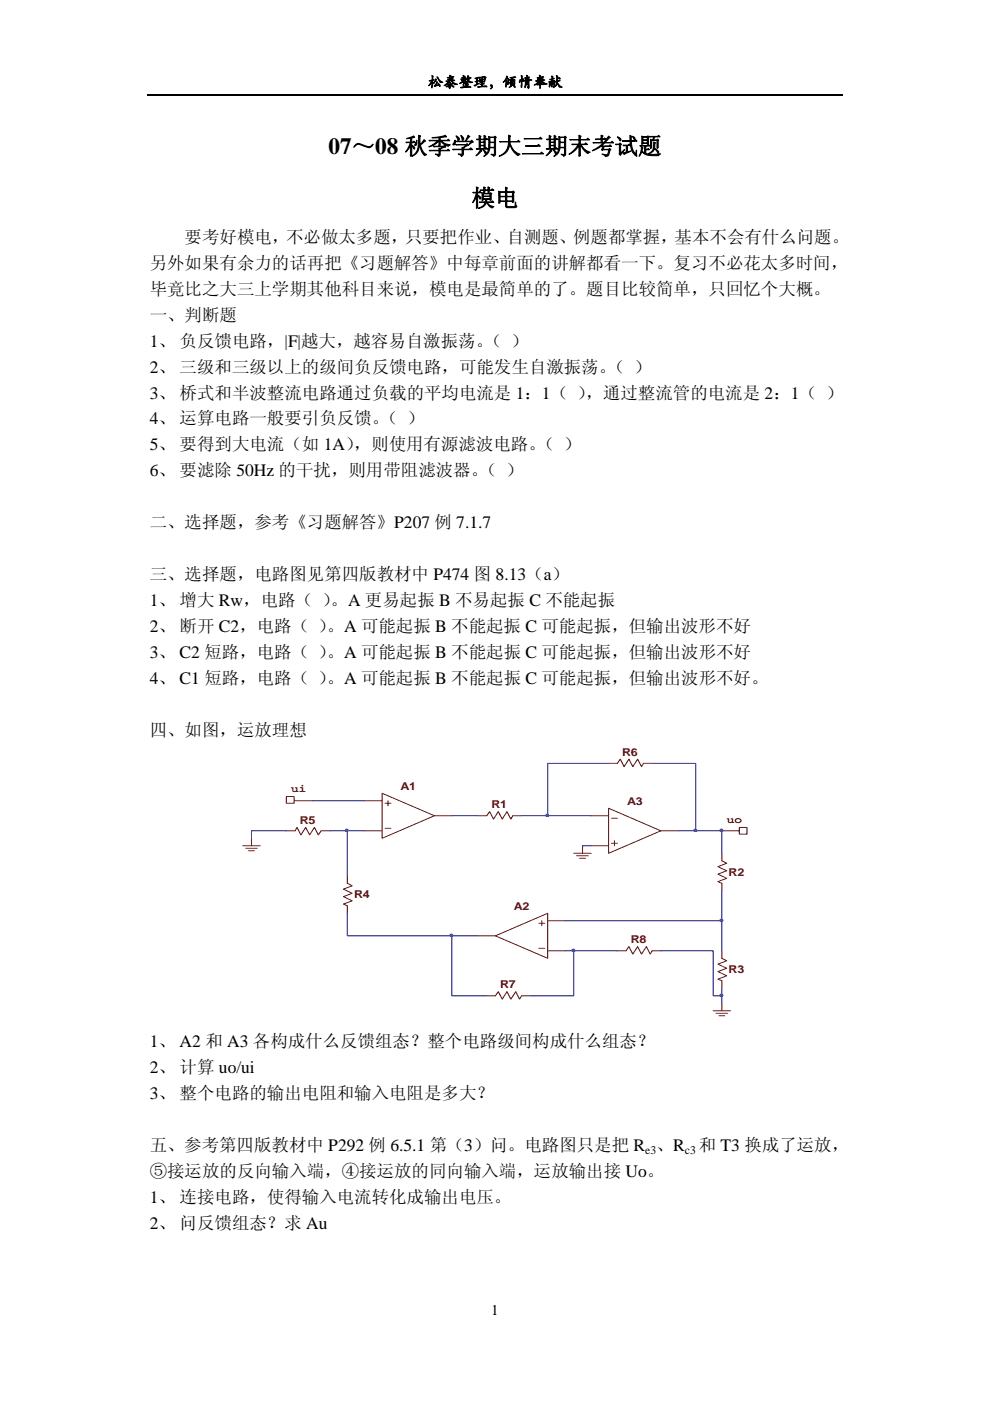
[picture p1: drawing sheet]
<svg xmlns="http://www.w3.org/2000/svg" width="210mm" height="297mm" viewBox="0 0 210 297" stroke-linecap="round" stroke-linejoin="round" font-family="sans-serif">
<defs><g id="words">
<g font-size="4.9">
<text x="69.7" y="32.7">07～08 秋季学期大三期末考试题</text>
<text x="100.1" y="43.7">模电</text>
</g>
<g font-size="3.7">
<text x="39.2" y="51.5">要考好模电，不必做太多题，只要把作业、自测题、例题都掌握，基本不会有什么问题。</text>
<text x="31.7" y="57">另外如果有余力的话再把《习题解答》中每章前面的讲解都看一下。复习不必花太多时间，</text>
<text x="31.7" y="62.5">毕竟比之大三上学期其他科目来说，模电是最简单的了。题目比较简单，只回忆个大概。</text>
<text x="31.7" y="68">一、判断题</text>
<text x="31.7" y="73.5">1、 负反馈电路，|F|越大，越容易自激振荡。</text>
<text x="102.8" y="73.5">（ ）</text>
<text x="31.7" y="79">2、 三级和三级以上的级间负反馈电路，可能发生自激振荡。</text>
<text x="128.9" y="79">（ ）</text>
<text x="31.8" y="84.5">3、 桥式和半波整流电路通过负载的平均电流是 1：1（ ）</text>
<text x="124.2" y="84.5">，通过整流管的电流是 2：1（ ）</text>
<text x="31.8" y="90">4、 运算电路一般要引负反馈。</text>
<text x="31.8" y="95.5">5、 要得到大电流（如 1A）</text>
<text x="75" y="95.5">，则使用有源滤波电路。</text>
<text x="80.7" y="90">（ ）</text>
<text x="113.9" y="95.5">（ ）</text>
<text x="31.8" y="101">6、 要滤除 50Hz 的干扰，则用带阻滤波器。</text>
<text x="101.7" y="101">（ ）</text>
<text x="31.8" y="112">二、选择题，参考《习题解答》P207 例 7.1.7</text>
<text x="31.8" y="123">三、选择题，电路图见第四版教材中 P474 图 8.13（a）</text>
<text x="31.8" y="128.5">1、 增大 Rw，电路（ ）</text>
<text x="70.1" y="128.5">。A 更易起振 B 不易起振 C 不能起振</text>
<text x="31.8" y="134">2、 断开 C2，电路（ ）</text>
<text x="69.3" y="134">。A 可能起振 B 不能起振 C 可能起振，但输出波形不好</text>
<text x="31.7" y="139.5">3、 C2 短路，电路（ ）</text>
<text x="69.3" y="139.5">。A 可能起振 B 不能起振 C 可能起振，但输出波形不好</text>
<text x="31.8" y="145">4、 C1 短路，电路（ ）</text>
<text x="69.3" y="145">。A 可能起振 B 不能起振 C 可能起振，但输出波形不好。</text>
<text x="31.8" y="156">四、如图，运放理想</text>
<text x="31.8" y="222.1">1、 A2 和 A3 各构成什么反馈组态？整个电路级间构成什么组态？</text>
<text x="31.8" y="227.6">2、 计算 uo/ui</text>
<text x="31.8" y="233.1">3、 整个电路的输出电阻和输入电阻是多大？</text>
<text x="31.8" y="244.1">五、参考第四版教材中 P292 例 6.5.1 第（3）问。电路图只是把 R 、R</text>
<text x="148.2" y="244.1">和 T3 换成了运放，</text>
<text x="31.7" y="249.6">⑤接运放的反向输入端，④接运放的同向输入端，运放输出接 Uo。</text>
<text x="31.7" y="255.1">1、 连接电路，使得输入电流转化成输出电压。</text>
<text x="31.7" y="260.6">2、 问反馈组态？求 Au</text>
</g>
<g font-size="3.2">
<text x="90.7" y="18.3">松泰整理，倾情奉献</text>
<text x="104.2" y="278.7">1</text>
</g>
<g font-size="2.5">
<text x="136.9" y="244.6">e3</text>
<text x="145.3" y="244.6">c3</text>
</g>
<g font-size="2.3" fill="#800000">
<text x="132" y="160.3">R6</text>
<text x="61.8" y="168">ui</text>
<text x="85" y="167.5">A1</text>
<text x="104.3" y="171.4">R1</text>
<text x="133" y="170.7">A3</text>
<text x="63.6" y="174.8">R5</text>
<text x="154.1" y="174.5">uo</text>
<text x="154.5" y="185.7">R2</text>
<text x="75.1" y="190.5">R4</text>
<text x="109" y="193">A2</text>
<text x="133.8" y="200">R8</text>
<text x="106.1" y="209.6">R7</text>
<text x="154.5" y="206.4">R3</text>
</g>
</g></defs>
<path d="M31.2 20.1h147.6" fill="none" stroke="#000" stroke-width=".25"/>
<g fill="none" stroke="#800000" stroke-width=".21">
<path d="M51.5 179.3h3.7M52.1 179.9h2.5M53.3 177.7v1.6M60.7 176.1h1.9l.4-.7 .8 1.6 1-1.6 .9 1.6 1-1.6 .8 1.6 .6-.9h1.9M60.7 168.9h1.7v1.4h-1.7zM62.6 169.8h3.7M77.4 169.8h3.6M77.4 176.1h3.6M81.1 168.2l11 4.8-11 4.7zM81.7 175.6h1.2M81.7 170.3h1.2M82.3 169.8v1"/>
<path d="M92.1 173h3.7M101.4 173h1.8l.6-.9 .9 1.6 1-1.6 .8 1.6 1-1.6 .9 1.6 .4-.7h1.8M123.6 179.3v1.6M125.4 173h3.7M125.4 179.3h3.7M129.1 161.8h1.8l.7-.8 .8 1.5 1-1.5 .8 1.5 1-1.5 .9 1.5 .4-.7h1.8M129.1 171.4l11.1 4.7-11.1 4.8zM129.7 173.5h1.2M129.7 178.8h1.2M130.3 178.3v1M140.2 176.1h3.7M153.1 176.1h3.7"/>
<path d="M156.8 175.4h1.6v1.4h-1.6zM52.7 180.4h1.3M73.7 185.7v1.6l1 .5-1.9 .7 1.9 .9-1.9 .7 1.9 .9-1.9 .7 .9 .3v1.6M101.4 198.4h3.7M105.1 198.4l11.1-4.8v9.6zM114.3 195.7h1.2M114.9 195.2v1.1M116.2 195.2h3.6M121.7 180.9h3.7M122.3 181.4h2.5M122.9 182h1.3M153.1 180.9v1.6l1 .5-1.8 .7 1.8 .9-1.8 .7 1.8 .9-1.8 .7 .8 .4v1.6"/>
<path d="M103.2 211.1h1.9l.6-.9 .8 1.6 1-1.6 .9 1.6 1-1.6 .8 1.6 .4-.7h1.9M114.3 201.1h1.2M116.2 201.6h3.6M130.9 201.6h1.9l.6-.9 .8 1.6 1-1.6 .9 1.6 1-1.6 .8 1.6 .4-.7h1.9M151.3 214.3h3.6M151.9 214.8h2.4M152.5 215.4h1.2M153.1 201.6v1.6l1 .5-1.8 .7 1.8 .9-1.8 .7 1.8 .9-1.8 .7 .8 .3v1.6M153.1 212.7v1.6"/>
</g>
<g fill="#00f" stroke="#00f" stroke-width=".21">
<circle cx="153" cy="195.1" r=".29"/>
<circle cx="147.5" cy="176.1" r=".29"/>
<circle cx="116.1" cy="172.9" r=".28"/>
<circle cx="73.6" cy="176.1" r=".29"/>
<circle cx="95.8" cy="198.3" r=".28"/>
<circle cx="121.6" cy="201.5" r=".29"/>
<circle cx="153" cy="211" r=".29"/>
<circle cx="153" cy="176.1" r=".29"/>
</g>
<g fill="none" stroke="#00f" stroke-width=".21">
<path d="M60.7 176.1h-7.4v1.6M66.3 169.8h11.1M70 176.1h3.7M77.4 176.1h-3.7v9.6M95.8 173h5.6M110.6 173h14.8M123.6 179.3h1.8M129.1 161.8h-12.9v11.2M138.3 161.8h9.3v14.3M143.9 176.1h3.7M147.6 176.1h5.5v4.8M153.1 176.1h.1"/>
<path d="M73.7 193.6v4.8h27.7M95.8 198.4v12.7h7.4M119.8 195.2h33.3M153.1 188.9v12.7M119.8 201.6h1.9v9.5h-9.2M121.7 201.6h9.2M140.2 201.6h11.1v9.5h1.8M153.1 209.5v3.2"/>
</g>
<use href="#words"/>
</svg>
